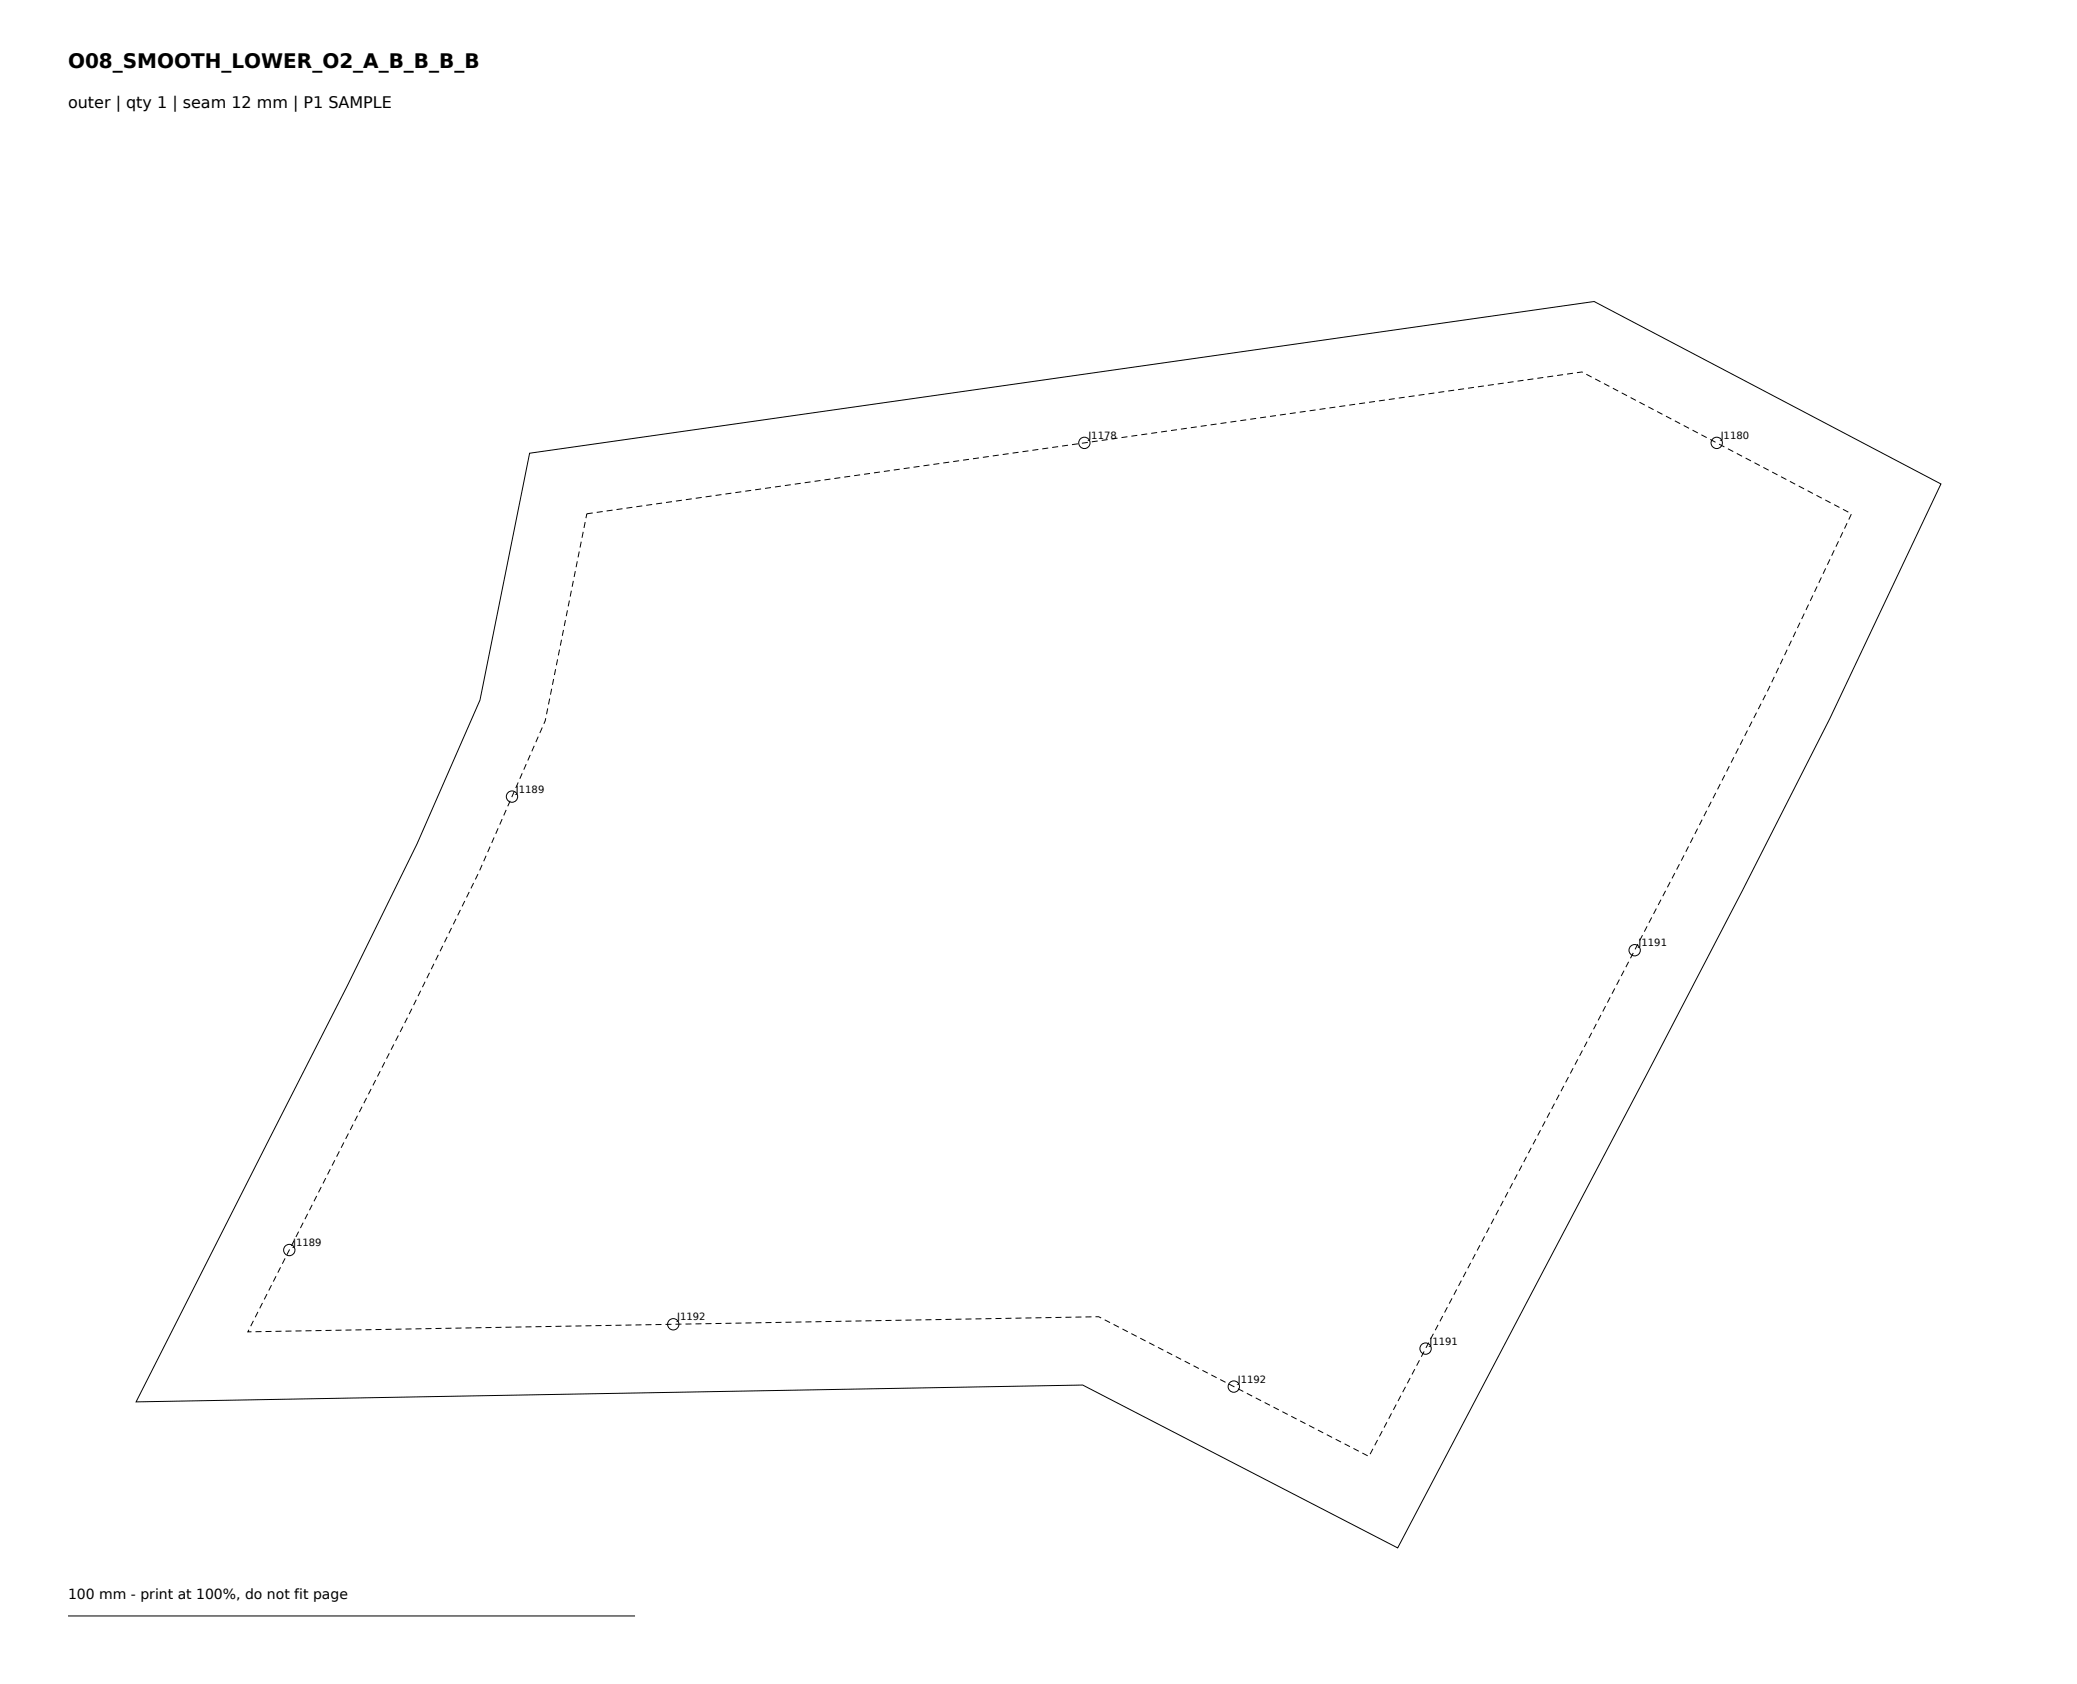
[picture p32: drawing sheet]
<svg xmlns="http://www.w3.org/2000/svg" width="366mm" height="297mm" viewBox="0 0 366 297" stroke-linecap="round" stroke-linejoin="round" font-family="sans-serif">
<defs><g id="words">
<text font-size="3.5" x="12" y="12">O08_SMOOTH_LOWER_O2_A_B_B_B_B</text>
<text font-size="2.8" x="12" y="19">outer | qty 1 | seam 12 mm | P1 SAMPLE</text>
<text font-size="2.5" x="12" y="282">100 mm - print at 100%, do not fit page</text>
<g font-size="1.8">
<text x="192" y="77.4">J1178</text>
<text x="303.5" y="77.4">J1180</text>
<text x="91" y="139.8">J1189</text>
<text x="289" y="166.9">J1191</text>
<text x="51.7" y="219.8">J1189</text>
<text x="119.4" y="232.9">J1192</text>
<text x="252.1" y="237.1">J1191</text>
<text x="218.3" y="243.8">J1192</text>
</g>
</g></defs>
<g fill="none" stroke="#000" stroke-width=".18">
<path d="M93.4 79.9l187.8-26.7 61.1 32.2-19.6 41.3-15.3 30.3-16.8 32.3-44.1 83.7-55.5-28.7-167 2.9 37.2-73.3 12.4-25.1 11.1-25.3zM12 285h100"/>
<circle cx="191.3" cy="78.1" r="1"/>
<circle cx="302.8" cy="78.1" r="1"/>
<circle cx="90.3" cy="140.5" r="1"/>
<circle cx="288.3" cy="167.6" r="1"/>
<circle cx="51" cy="220.5" r="1"/>
<circle cx="118.7" cy="233.6" r="1"/>
<circle cx="251.4" cy="237.8" r="1"/>
<circle cx="217.6" cy="244.5" r="1"/>
</g>
<path d="M103.5 90.6l175.5-25 47.5 25-14.6 30.8-15.2 30.1-16.8 32.2-38.5 73.2-47.6-24.7-150.1 2.7 28.3-55.6 12.4-25.4 11.8-26.8z" fill="none" stroke="#000" stroke-width=".18" stroke-dasharray="1.1 .7" stroke-linecap="butt"/>
<use href="#words"/>
</svg>
